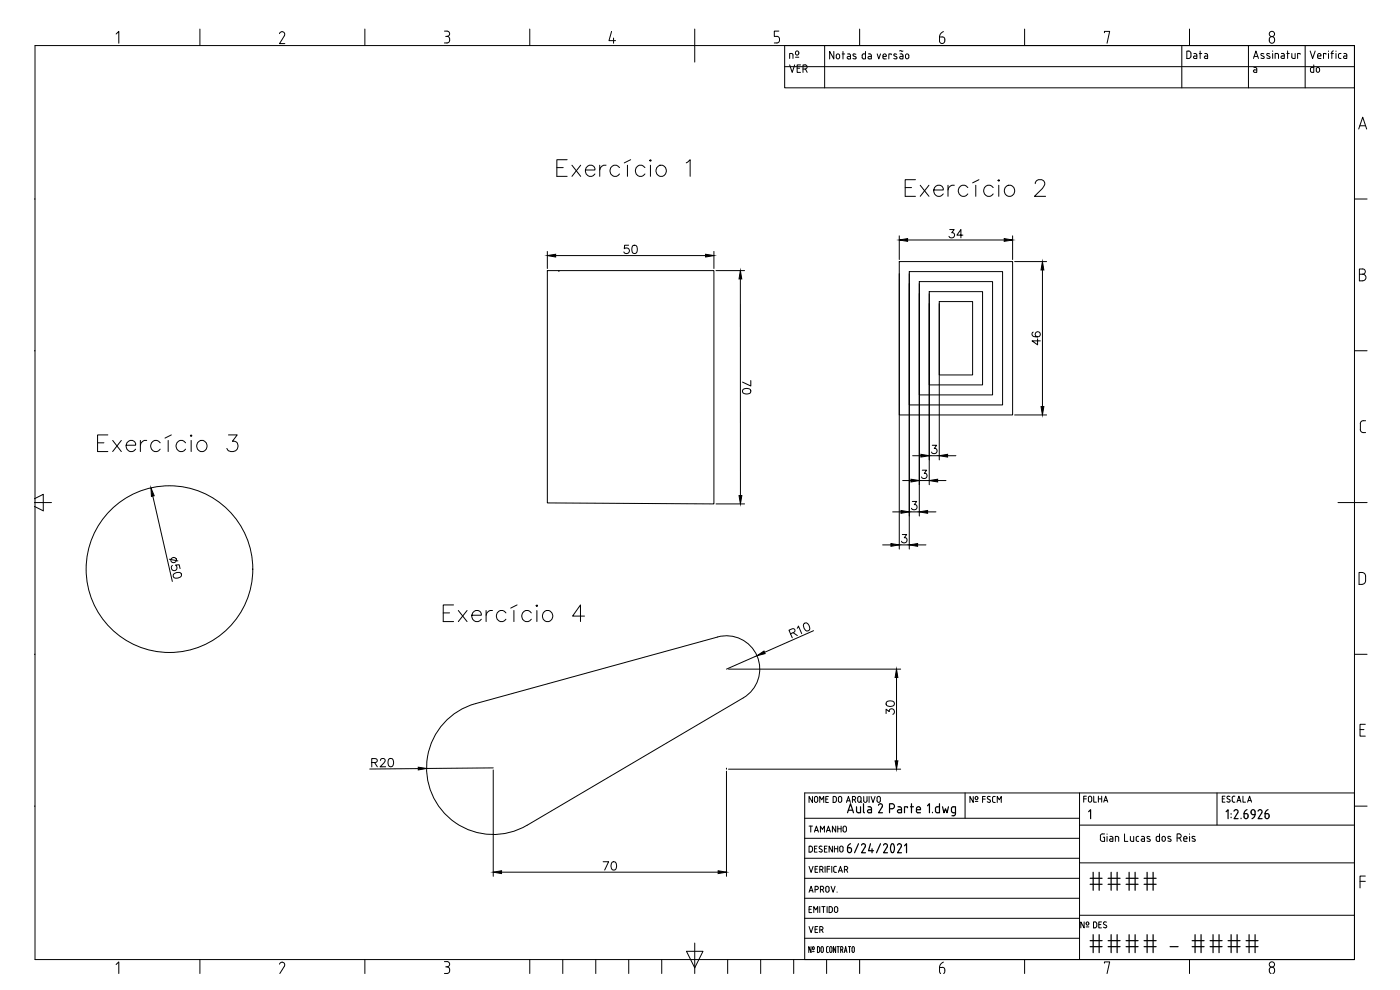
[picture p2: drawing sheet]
<svg xmlns="http://www.w3.org/2000/svg" width="420mm" height="297mm" viewBox="0 0 420 297" stroke-linecap="round" stroke-linejoin="round" font-family="sans-serif">
<defs><g id="words">
<g font-size="9.7">
<text x="326.3" y="268.5">####</text>
<text x="326.3" y="287.2">#### - ####</text>
</g>
<text font-size="9.3" x="28.2" y="136.9">Exercício 3</text>
<g font-size="8.8">
<text x="166.2" y="54">Exercício 1</text>
<text x="270.9" y="60">Exercício 2</text>
<text x="132.3" y="187.7">Exercício 4</text>
</g>
<text font-size="5.3" x="355.2" y="18.7">Data</text>
<g font-size="4.9">
<text x="324.2" y="242">FOLHA</text>
<text x="242" y="250.8">TAMANHO</text>
<text x="242" y="268.8">APROV.</text>
<text x="242" y="281.2">VER</text>
</g>
</g></defs>
<!-- layer: Bloco da legenda -->
<g fill="none" stroke="#000" stroke-width=".3">
<path d="M10.5 13.7h396v274.2h-396zM34.8 10.2l.9-.8v3.6M60 8.7v5M84.7 9.5l.7 .4-.1 .8M84.7 9.5l-.5 .2-.3 .4M85.4 10.7l-1.5 2.4h1.6M109.5 8.7v5M133.4 9.3h.8a.83 .83 0 0 1 .7 1.1 .83 .83 0 0 1-1.1 .5M134.2 10.9a1.01 1.01 0 0 1 .8 1 1.01 1.01 0 0 1-.8 1h-.8M159 8.7v5M183.5 9.4l-.7 2.8h1.9M184.1 11.4v1.6"/>
<path d="M208.5 8.7v9.9M232.4 12.9h.8M233.1 10.9a1.02 1.02 0 0 1 .9 1 1.02 1.02 0 0 1-.9 1M233.8 9.3h-1.4v1.6h.8M235.5 13.7v12.7h171M237 17.5v-1.5l.9 .3 .1 1.2M237 19.5l.8 2.2 .7-2.2M238.7 17.2h1M238.8 15.5a.55 .55 0 0 1 .8 0 .55 .55 0 0 1 0 .8 .55 .55 0 0 1-.8 0zM240.2 19.5h-1v2.2h1M241.6 19.5a.62 .62 0 0 1 .6 .6 .62 .62 0 0 1-.6 .6h-.6M241.6 19.5h-.6v2.2"/>
<path d="M247.5 13.7v12.7M250.2 15.4v2.3l-1.2-2.3v2.3M252 16.7a.5 .5 0 0 0-.5-.5 .5 .5 0 0 0-.5 .5v.5a.5 .5 0 0 0 .5 .5 .5 .5 0 0 0 .5-.5M252 16.7v.5M252.7 16.2h.8M253 15.4v2.3M254.4 16.2h.6l.2 .4v1.1l-.8-.1-.2-.3 .2-.3 .8-.1M256.8 16.3l-.5-.1-.3 .2 .1 .3 .8 .5v.4l-.9-.1M258 8.7v5M259.2 16.2l-.4 .2-.1 .8 .5 .5M259.2 16.2h.5M259.7 15.4v2.3h-.5"/>
<path d="M260.6 16.2h.7l.2 .4v1.1l-.8-.1-.2-.3 .2-.3 .8-.1M263.3 16.2l.4 1.5 .6-1.5M265 16.9h1a.52 .52 0 0 0-.4-.7 .52 .52 0 0 0-.6 .5l.2 .9 .8 .1M267.5 16.4v-.2h-.8v1.5M269.1 16.3l-.6-.1-.3 .2 .2 .3 .8 .5-.1 .4-.9-.1M270.1 16.2h.7l.2 .4v1.1h-.6M270.4 16.9l-.4 .4 .4 .4M270.4 16.9h.6M271 15.3h-1M272 16.2a.5 .5 0 0 1 .7 .5v.5a.5 .5 0 0 1-.5 .5 .5 .5 0 0 1-.5-.5zM281.9 12.3a.79 .79 0 0 0 .8 .8 .79 .79 0 0 0 .8-.8M282 11.1l1.3 .2 .3 1"/>
<path d="M282 11.1v1.2M283.1 9.5l-.9 .8-.2 .8M307.5 8.7v5M331.5 9.8v-.4h1.5l-.8 3.6M354.7 13.7v12.7M357 8.7v5M374.7 13.7v12.7M376.2 17.5l.7-2.2 .8 2.2M376.4 16.9h1.1M379.3 16.2l-.6-.2-.3 .3 .2 .3 .8 .5-.1 .4-.9-.1M381 16.2l-.5-.2-.3 .2 .1 .4 .8 .5v.4l-.9-.1M381.2 11.2a.9 .9 0 0 1 1.3 .8 .9 .9 0 0 1-1.3 .7l-.3-.9z"/>
<path d="M381.9 15.3v.1M381.9 16v1.5M382.7 17.5v-1.5l.9 .2 .1 1.3M384.6 16l.6 .1 .2 .4v1h-.8l-.2-.3 .2-.4h.8M386.2 16h.7M386.4 15.3v2.2M387.7 16v1.3l1 .2v-1.5M390.2 16.3v-.3h-.8v1.5M391.7 13.7v12.7M393.2 15.3l.7 2.2 .8-2.2M394.3 19.5v2.2l-.8-.1-.2-.3M395.4 16.6l.2 .9h.8"/>
<path d="M395.4 16.5a.5 .5 0 0 1 .5-.5 .5 .5 0 0 1 .5 .5M396.4 16.6v.2h-1M397.9 16.3v-.3h-.7v1.5M398.7 15.3v.1M398.7 16v1.5M399.4 16h.8M400.2 15.3l-.5 .5v1.7M400.9 15.3v.1M400.9 16v1.5M402.4 16l-.5 .1-.2 .4v.8l.7 .2M403.3 16l.7 .1 .2 .4v1h-.8l-.2-.3 .2-.4h.8M235.5 20h171"/>
<path d="M239.2 20.5h.8M241.7 20.7l.5 1M376.3 20.2l.8 .2 .1 1.3-1-.2v-.4l.3-.1M376.5 21h.7M394.3 20.2l-1 .2v.9M395.1 20.5a.5 .5 0 0 1 .5-.3 .5 .5 0 0 1 .4 .5v.5a.49 .49 0 0 1-.5 .5 .49 .49 0 0 1-.5-.5zM407.8 38.7l1.2-3.5 1.2 3.5M408.1 37.7h1.7M10.3 59.7h.2M406.5 59.7h3.8M408 82.3h1M409 80.7a.79 .79 0 0 1 .8 .8 .79 .79 0 0 1-.8 .8"/>
<path d="M409 80.7h-1v3.6l1-.1a.98 .98 0 0 0 .9-.9 .98 .98 0 0 0-.9-1M10.3 105.2h.2M406.5 105.2h3.8M408.2 128.9a.9 .9 0 0 0 .9 .9h.7M408.3 127.1v1.8M409.1 126.2a.9 .9 0 0 0-.9 .9M409.2 126.2h.6M10.3 149.6l2.7-1.3v5l-2.7-1.4M10.3 150.8h5.2M401.5 150.8h8.8M407.9 171.8a1.52 1.52 0 0 1 1.9 .7v1.7l-.2 .7a1.69 1.69 0 0 1-1.7 .4zM10.3 196.3h.2"/>
<path d="M406.5 196.3h3.8M408.2 218.9h1.1M409.8 217.3h-1.6v3.6h1.6M243.8 239v1.8l-1-1.8v1.8M244.4 239.4a.5 .5 0 0 1 .5-.4 .5 .5 0 0 1 .5 .4M244.4 239.5v.8a.5 .5 0 0 0 .5 .4 .5 .5 0 0 0 .5-.4v-.8M247.8 239.8h.6M248.6 239h-.8v1.8h.8M251 239.5l-.3-.5h-.7v1.8l.7-.1 .3-.5M251 239.5v.7M251.6 239.5v.8a.5 .5 0 0 0 .5 .4 .5 .5 0 0 0 .5-.4v-.8M251.6 239.4a.5 .5 0 0 1 .5-.4 .5 .5 0 0 1 .5 .4"/>
<path d="M255.8 240l.5-.1a.49 .49 0 0 0 .5-.4 .49 .49 0 0 0-.5-.5h-.5v1.8M256.4 240l.4 .8M257.4 239.4a.5 .5 0 0 1 .5-.4 .5 .5 0 0 1 .5 .4M257.4 239.5v.8a.5 .5 0 0 0 .5 .4 .5 .5 0 0 0 .5-.4v-.8M259.2 239v1.3a.5 .5 0 0 0 .5 .4 .5 .5 0 0 0 .5-.4v-1.3M260.8 239v1.8M261.4 239l.6 1.8 .6-1.8M263.2 239.4a.5 .5 0 0 1 .5-.4 .5 .5 0 0 1 .5 .4M263.2 239.5v.8a.5 .5 0 0 0 .5 .4 .5 .5 0 0 0 .5-.4v-.8M289.6 237.9v7.6M292.1 239v1.8l-1-1.8v1.8M293.5 239.3l-.1-.2a.42 .42 0 0 0-.6 0 .42 .42 0 0 0 0 .7 .42 .42 0 0 0 .7-.2"/>
<path d="M293.5 239.4v.2M294.9 239.8h.8M295.7 239h-.8v1.8M297.2 239.1a.46 .46 0 0 0-.7-.1 .46 .46 0 0 0 0 .7l.6 .3a.49 .49 0 0 1-.1 .8 .49 .49 0 0 1-.7-.3M298.7 239l-.8 .2v1.1l.2 .4 .6 .1M324 237.9v50M365.2 237.9v9.7M366.8 239.7h.6M367.6 238.9h-.8v1.8h.8M369.1 239a.46 .46 0 0 0-.7-.1 .46 .46 0 0 0 0 .7l.8 .6-.4 .5M370.6 238.9h-.6l-.2 .5 .1 1.1 .7 .2M373 238.9v1.8h.8"/>
<path d="M406.5 237.9h-165v50M10.3 241.9h.2M241.5 257.5h82.5M241.5 251.5h82.5M241.5 245.5h82.5M242.8 259.9l.6 1.8 .6-1.8M243.3 255.7l.4-.3a1.21 1.21 0 0 0-.2-1.5h-.7v1.8h.5M244.4 254.7h.6M245.2 253.9h-.8v1.8h.8M245.4 259.9h-.8v1.8h.8M246 240.8v-1.8l.6 1 .6-1v1.8M246.2 253.9l.5 .1"/>
<path d="M246.2 253.9l-.4 .4 .8 .6M246.5 259.9a.5 .5 0 0 1 .5 .5 .5 .5 0 0 1-.5 .5M246.5 259.9h-.5v1.8M246.6 254.9a.48 .48 0 0 1 0 .8 .48 .48 0 0 1-.8-.2M247.4 254.7h.6M247.6 259.9v1.8M248.2 253.9h-.8v1.8h.8M249 259.9h-.8v1.8M249.6 259.9v1.8M249.8 253.9v1.8l-1-1.8v1.8M250.4 253.9v1.8M250.4 254.7h1"/>
<path d="M250.7 259.9l-.5 .5M250.7 259.9h.3M251.4 253.9v1.8M252.1 254.1a.5 .5 0 0 1 .5-.2 .5 .5 0 0 1 .4 .4v.9a.5 .5 0 0 1-.5 .5 .5 .5 0 0 1-.5-.5zM254 240.8l.6-1.8 .6 1.8M254.2 240.3h.8M258.1 240.4l.5 .4M292.7 240.5h.8M299.3 240.8v-1.8l.6 1 .6-1v1.8M324 258.9h82.5M324 247.6h82.5M368.2 240.5l.6 .2"/>
<path d="M371.2 240.7l.6-1.8 .6 1.8M371.4 240.2h.8M374.4 240.7l.6-1.8 .6 1.8M374.6 240.2h.8M406.5 241.9h3.8M241.5 275.5h82.5M241.5 269.5h82.5M241.5 263.5h82.5M242.8 272.8h.6M243.6 272h-.8v1.8h.8M244.2 273.8v-1.8l.6 1 .6-1v1.8M244.6 260.8h.6"/>
<path d="M246 272v1.8M246 260.9h.5M246.6 272h1M246.6 260.9l.4 .8M247.1 272v1.8M248.2 272v1.8M248.2 260.8h.8M249.8 272.6l-.3-.5-.7-.1v1.8l.7-.1 .3-.4M249.8 272.6v.7M250.2 260.4l.1 1.1 .7 .2M250.5 272.3a.5 .5 0 0 1 .5-.3 .5 .5 0 0 1 .4 .5v.8a.5 .5 0 0 1-.5 .5 .5 .5 0 0 1-.5-.5zM251.6 261.7l.6-1.8 .6 1.8"/>
<path d="M251.8 261.3h.9M253.4 260.9h.5a.5 .5 0 0 0 .5-.4 .5 .5 0 0 0-.5-.6h-.5v1.8M254 260.9l.4 .8M324 274.6h82.5M408.2 264.4h1.6M409.8 262.8h-1.6v3.6M34.8 289.4l.9-.8v3.5M60 287.9v4.2M84.7 288.7l.7 .4-.1 .8M84.7 288.7l-.5 .2-.3 .4M85.4 289.9l-1.4 2.2M109.5 287.9v4.2"/>
<path d="M133.4 288.5h.8M133.8 290.1h.4M134.2 288.5a.79 .79 0 0 1 .7 .8 .79 .79 0 0 1-.7 .8M134.2 290.1a1.01 1.01 0 0 1 .8 1 1.01 1.01 0 0 1-.8 1h-.8M159 287.9v4.2M168.9 287.9v4.2M178.8 287.9v4.2M188.7 287.9v4.2M198.6 287.9v4.2M206 285.4h5l-2.5 5zM208.5 283v9.1M218.4 287.9v4.2"/>
<path d="M228.3 287.9v4.2M238.2 287.9v4.2M241.5 281.5h82.5M243.4 284v1.8l-.7-1.8v1.8M243.8 285.5h.6M244 284.1a.43 .43 0 0 1 .4 .4 .43 .43 0 0 1-.4 .4zM245.3 284a.52 .52 0 0 1 .7 .6v.7a.51 .51 0 0 1-.7 .5zM246.4 285.3l.3 .5 .4-.5M247.1 284.5l-.2-.4h-.3l-.2 1.2M247.1 284.5v.8M248.1 287.9v4.2M248.6 284l-.5 .2-.1 1.2 .2 .4h.4"/>
<path d="M249 285.3l.3 .5 .4-.5M249 285.3v-1.1l.3-.2 .3 .2 .1 1.1M250.8 284v1.8l-.7-1.8v1.8M251.2 284h.7M251.5 284v1.8M252.3 285h.3M252.6 285l.3-.3v-.5l-.6-.2v1.8M252.7 285l.3 .8M253.4 285.8l.4-1.8 .4 1.8M253.5 285.3h.6M254.6 284h.7M255 284v1.8"/>
<path d="M255.7 285.3v-1.1l.3-.2 .4 .2v1.1M255.7 285.3l.3 .5 .4-.5M258 287.9v4.2M282 290.3v1.4l.3 .4M282 290.3h.8M282.8 290.2a1.02 1.02 0 0 1 .8 .8 1.02 1.02 0 0 1-.4 1.1M283.1 288.7l-.9 .8-.2 .8M307.5 287.9v4.2M331.5 289v-.4h1.5l-.8 3.5M357 287.9v4.2M381.5 292.1a.92 .92 0 0 1-.5-1.4 .92 .92 0 0 1 1.4 0l.1 .9-.5 .5"/>
<circle cx="381.7" cy="10.2" r=".79"/>
<circle cx="381.7" cy="289.4" r=".79"/>
</g>
<g fill="none" stroke="#000" stroke-width=".36">
<path d="M254.3 243.9l1-2.7 .8 2.7M254.3 254.4l.6-.1a.68 .68 0 0 1 .6 1 .68 .68 0 0 1-1.1 .2zM254.6 243.1h1.3M255.2 253.1l-.6 .5-.3 .7M257.1 242.1v1.5l1.2 .3v-1.8M257.6 253.2l-1.1 2.7M258.5 253.6a.61 .61 0 0 1 .9-.4 .61 .61 0 0 1 .3 .9M259.2 241.2l-.1 2.4 .3 .3M259.7 254.1l-1.1 1.8h1.1M260.5 242.1h.8l.2 .5v1.3h-.7a.46 .46 0 0 1-.5-.5 .46 .46 0 0 1 .5-.4h.7M261.2 253.2l-.5 2h1.5M261.7 254.7v1.2"/>
<path d="M263.6 241.6a.61 .61 0 0 1 .9-.4 .61 .61 0 0 1 .3 .9M264.3 253.2l-1.3 2.7M264.8 242.1l-1.1 1.8h1.1M265.1 253.6a.61 .61 0 0 1 .9-.4 .61 .61 0 0 1 .3 .9M266.3 254.1l-1.1 1.8h1.1M267 242.7h.7a.75 .75 0 0 0 .7-.8 .75 .75 0 0 0-.7-.7h-.7v2.7M267.5 253.3l.3-.1a1.79 1.79 0 0 1 0 2.6l-.3-.1-.3-1zM269.3 253.6a.61 .61 0 0 1 .9-.4 .61 .61 0 0 1 .2 .9M269.5 242.1h.8l.2 .5 .1 1.3h-.8a.46 .46 0 0 1-.5-.5 .46 .46 0 0 1 .5-.4h.8M270.5 254.1l-1.1 1.8h1.2M271.4 253.8l.7-.6v2.7M272.4 242.4v-.3h-1v1.8"/>
<path d="M273.2 242.1h1M273.5 241.2v2.7M275 243h1.3a.63 .63 0 0 0-.5-.9 .63 .63 0 0 0-.8 .6l.1 .9 1.2 .3M278.3 241.8l.6-.6v2.7M279.9 243.7v.2M281.9 241.2v2.7l-.9-.1-.3-.5 .1-1 .5-.2h.6M282.9 242.1l.4 1.8 .4-1.2 .5 1.2 .5-1.8M286.8 243.9l-1-.1a1.29 1.29 0 0 1-.2-1.5l1.2-.2-.1 2.4-1 .3M326.7 243.5l.6-.5v2.6M368 243.5l.6-.5v2.6M369.5 244.1v.2M369.5 245.2v.1"/>
<path d="M370.3 243.4a.62 .62 0 0 1 .9-.4 .62 .62 0 0 1 .3 .9l-1.1 1.7h1.2M372.5 245.5v.1M373.4 244.1h.6a.69 .69 0 0 1 .5 1 .69 .69 0 0 1-1.1 .2zM374.2 242.9l-.6 .5-.3 .7M376.7 244.4h-.6a.68 .68 0 0 1-.8-.5 .68 .68 0 0 1 .6-.8 .68 .68 0 0 1 .8 .4 1.76 1.76 0 0 1-1 2.1M377.6 243.4a.61 .61 0 0 1 .8-.4 .61 .61 0 0 1 .3 .9l-1.1 1.7h1.2M379.7 244.1h.6a.69 .69 0 0 1 .5 1 .69 .69 0 0 1-1.1 .2zM380.6 242.9l-.7 .5-.2 .7"/>
</g>
<!-- layer: 0 -->
<g fill="none" stroke="#000" stroke-width=".3">
<path d="M164.3 75.4v5.2M166.8 76.7h45M188.7 73.6h-1.2l-.1 1a.88 .88 0 0 1 1.3 0 .88 .88 0 0 1-.2 1.3 .88 .88 0 0 1-1.3-.3M190 73.7a.85 .85 0 0 1 1.2 .3 1.27 1.27 0 0 1-.9 2.1 1.64 1.64 0 0 1-.3-2.4zM214.3 75.4v5.2M269.9 78.5h34v46h-34zM269.9 70.8v7.1M272.4 72h29M285 68.9h1.3l-.7 .9a.83 .83 0 0 1 .7 1.4 .83 .83 0 0 1-1.5-.3M289 70.5h-1.8l1.2-1.6v2.5M303.9 70.8v7.1M304.5 78.5h9.6"/>
<path d="M164.3 81.2h50v70l-50-.3zM167.7 81.5h.1M214.9 81.2h8.6M222.2 83.7v65M269.9 82.1v82.6M272.9 81.5h28v40h-28zM272.9 82.1v82.6M275.9 84.5h22v34h-22zM275.9 85.1v69.7M278.9 87.5h16v28h-16zM278.9 88.1v57.3M281.9 90.5h10v22h-10z"/>
<path d="M281.9 91.1v46.9M310.1 99.7a.71 .71 0 0 0-.3 1 1.49 1.49 0 0 0 2.4-.3 .77 .77 0 0 0-.7-.9 .77 .77 0 0 0-.8 .7 .77 .77 0 0 0 .7 .9M312.9 81v41M223 116.9a1.58 1.58 0 0 1 2.3 .4v.2a1.43 1.43 0 0 1-2.5 0zM225.3 114.2v1.6l-2.5-1.2M311.4 101.7v1.8l-1.7-1.2h2.5M273.9 136.7h2.5M278.9 136.7h3M279.8 133.6h1.3l-.7 1a.83 .83 0 0 1 .6 1.3 .83 .83 0 0 1-1.4-.3M284.4 136.7h2.5M304.5 124.5h9.6M45.9 148.8l5.8 25.7"/>
<path d="M214.9 151.2h8.6M267.9 153.6h2.5M270.9 144.2h2.5M272.9 153.6h3M273.8 150.5h1.3l-.7 .9a.84 .84 0 0 1 .6 1.4 .84 .84 0 0 1-1.5-.3M275.9 144.2h3M276.8 141.1h1.3l-.7 .9a.83 .83 0 0 1 .6 1.4 .83 .83 0 0 1-1.5-.3M278.4 153.6h2.5M281.4 144.2h2.5M50.8 167.8l2.6 .5M51.7 169.7a.88 .88 0 0 0 0 1.3 .88 .88 0 0 0 1.3-.2 .88 .88 0 0 0-.3-1.3l1.1-.1 .2 1.2M52.3 172.1a1.27 1.27 0 0 1 2.2 .3 1.47 1.47 0 0 1-2.5 .6v-.6z"/>
<path d="M264.9 163.5h2.5M269.9 163.5h3M270.8 160.4h1.3l-.7 .9a.83 .83 0 0 1 .6 1.4 .83 .83 0 0 1-1.4-.3M275.4 163.5h2.5M215.4 191.1a10 10 0 0 1 11.8 5.8 10 10 0 0 1-4.1 12.5l-64.9 38.2a20 20 0 0 1-28.6-9.4 20 20 0 0 1 13.1-27.1l72.7-20M227.2 196.7l-9.2 4.1M237.2 190.2l1.3-.7v-.7l-.7-.1-1 .4 1 2.3M238 189.8l1.3 .9M239.3 188.5l.3-.7 1 2.3M241.2 187.3a.82 .82 0 0 1 1.2-.2 1.64 1.64 0 0 1 .3 2.1l-.2 .1a1.56 1.56 0 0 1-1.3-2zM244.2 189.2l-14.7 6.5M218.6 200.8h51.7"/>
<path d="M265.9 214.1v-1.3l1 .7a.83 .83 0 0 1 1.3-.6 .83 .83 0 0 1-.2 1.4M266.1 210.7a1.58 1.58 0 0 1 2.3 .3v.2a1.43 1.43 0 0 1-2.5 0zM269.1 203.3v25M111.6 228.8l1.4-.1 .2-.6-.6-.5h-1v2.5M112.4 228.8l.8 1.3M114.2 228.2l.4-.6 .8 .1 .2 .3-.3 .9-1.2 1.2h1.6M116.8 227.7a.86 .86 0 0 1 1.2 .3 1.17 1.17 0 0 1 .1 1.4 1.17 1.17 0 0 1-1.3 .5 1.97 1.97 0 0 1 0-2.2zM125.5 230.6l-14.5 .1M148 230.4l-20 .2M148 231v31.9M218 230.8h.1M218 231.4v31.5"/>
<path d="M218.6 230.8h51.7M181 258.6h1.7l-1.2 2.4M183.7 258.7a.79 .79 0 0 1 1.2 .3 1.17 1.17 0 0 1 .1 1.4 1.17 1.17 0 0 1-1.3 .5 1.93 1.93 0 0 1 0-2.2zM330.2 250.8v1M331.1 251.2h.4v1.3l-.9-.1-.4-.6M331.5 250.2h-.9l-.4 .6M332.2 250.2v.1M332.2 251v1.5M333.1 251h.7l.2 .4M334 251.4v1.1l-1-.2 .2-.6h.8M334.7 252.5v-1.5l1 .2v1.3M337.5 250.2v2.3h1"/>
<path d="M339.2 251v1M340.2 251v1.5l-.8-.1-.2-.4M341.4 251l-.4 .4v.8l.4 .2M341.4 251h.3M341.4 252.5h.3M342.6 251h.7l.2 .4v1.1l-.8-.1-.2-.3 .2-.4h.8M345.1 251.1l-.6-.1-.3 .2 .2 .3 .8 .5-.1 .4-.9-.1M347.4 251h.6M348 250.2v2.3l-.9-.3v-1.1l.3-.2M348.8 251.2a.5 .5 0 0 1 .6-.3 .5 .5 0 0 1 .3 .5v.5a.49 .49 0 0 1-.5 .5 .49 .49 0 0 1-.5-.5zM350.5 252.3l.7 .1M350.8 250.9l-.3 .5 .8 .4"/>
<path d="M350.8 250.9l.6 .2M351.3 251.9l.2 .3-.3 .2M353.3 251.4h.6M353.9 250.2a.62 .62 0 0 1 .6 .6 .62 .62 0 0 1-.6 .6M353.9 250.2h-.6v2.2M354 251.4l.5 1M355.2 251.7h1a.52 .52 0 0 0-.3-.7 .52 .52 0 0 0-.7 .4l.1 .9 .9 .1M357 250.2v.1M357 251v1.4M358.6 251.8v.5h-.9M358.6 251.1l-.5-.2-.4 .3 .2 .3 .7 .3M150.5 261.7h65"/>
<circle cx="50.9" cy="170.8" r="25"/>
<circle cx="52.1" cy="168" r=".82"/>
</g>
<g fill="#000" stroke="#000" stroke-width=".3">
<path d="M164.3 76.7l2.5-.4v.8zM211.8 76.3l2.5 .4-2.5 .4zM269.9 72l2.5-.4v.8zM301.4 71.6l2.5 .4-2.5 .4zM222.2 81.2l.4 2.5h-.8zM312.9 78.5l.4 2.5h-.9zM276.4 136.3l2.5 .4-2.5 .4zM281.9 136.7l2.5-.4v.8zM312.4 122h.9l-.4 2.5zM45.3 146.4l1 2.3-.8 .2zM221.8 148.7h.8l-.4 2.5zM270.4 153.2l2.5 .4-2.5 .4z"/>
<path d="M273.4 143.8l2.5 .4-2.5 .4zM275.9 153.6l2.5-.4v.8zM278.9 144.2l2.5-.4v.8zM267.4 163.1l2.5 .4-2.5 .4zM272.9 163.5l2.5-.4v.8zM227.2 196.7l2.1-1.4 .3 .8zM269.1 200.8l.4 2.5h-.9zM125.5 230.2l2.5 .4-2.5 .4zM268.6 228.3h.9l-.4 2.5zM148 261.7l2.5-.4v.8zM215.5 261.3l2.5 .4-2.5 .4z"/>
</g>
<use href="#words"/>
</svg>
